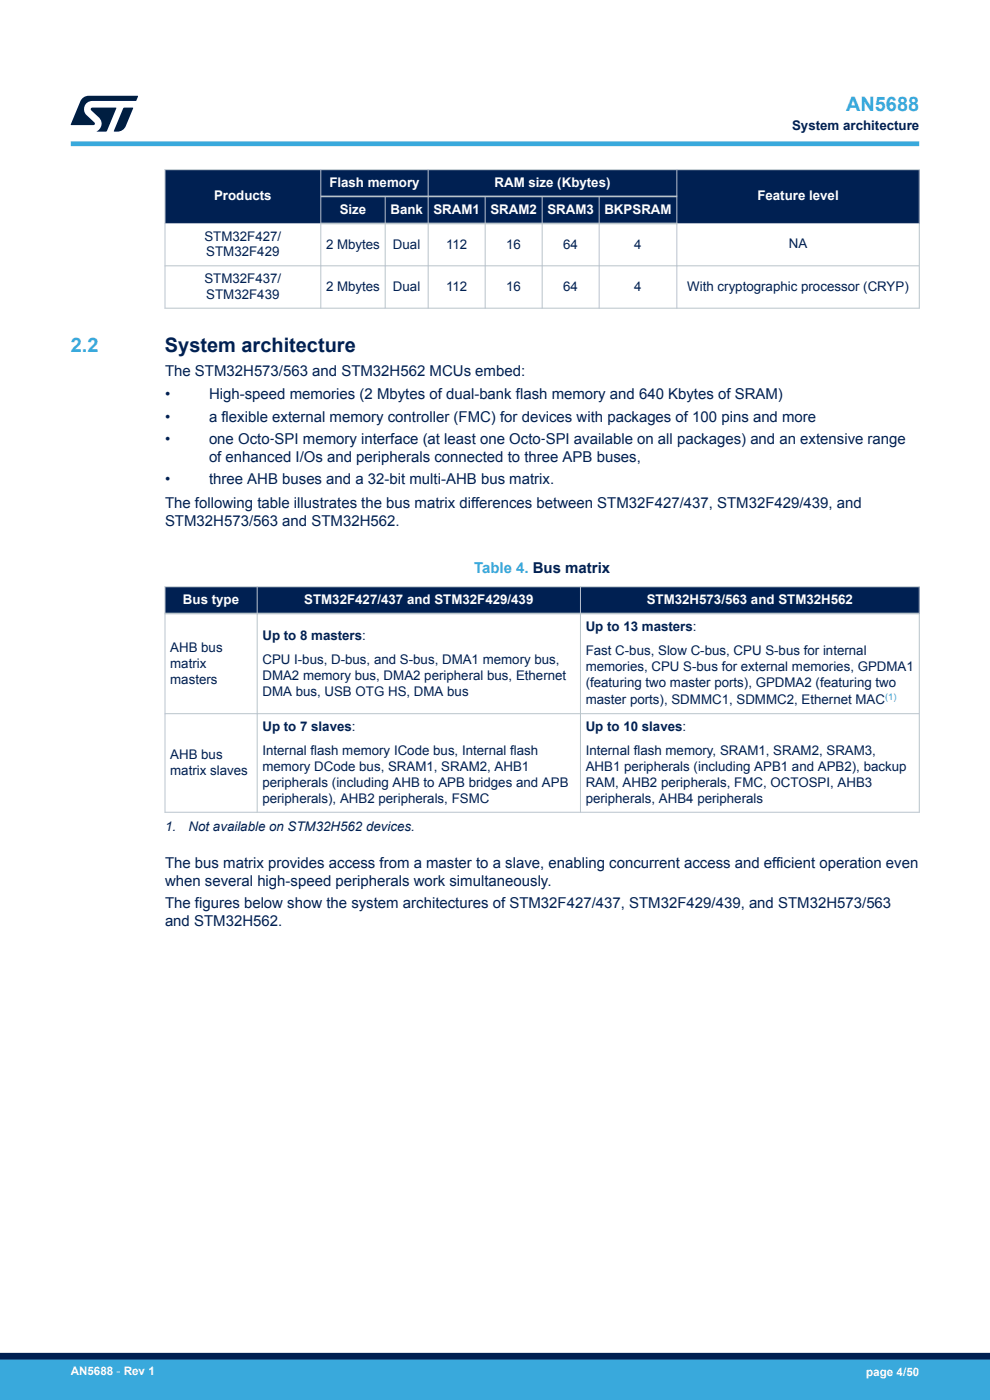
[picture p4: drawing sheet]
<svg xmlns="http://www.w3.org/2000/svg" width="210mm" height="297mm" viewBox="0 0 210 297" stroke-linecap="round" stroke-linejoin="round" font-family="sans-serif">
<defs><g id="words">
<g font-size="4.2" fill="#39a9dc">
<text x="179.5" y="23.5">AN5688</text>
<text x="15" y="74.6">2.2</text>
</g>
<text font-size="4.2" fill="#002052" x="35" y="74.6">System architecture</text>
<g font-size="3.2" fill="#002052">
<text x="35" y="79.7">The STM32H573/563 and STM32H562 MCUs embed:</text>
<text x="35" y="84.7">•</text>
<text x="35" y="89.5">•</text>
<text x="44.3" y="84.7">High-speed memories (2 Mbytes of dual-bank flash memory and 640 Kbytes of SRAM)</text>
<text x="44.3" y="89.5">a flexible external memory controller (FMC) for devices with packages of 100 pins and more</text>
<text x="35" y="94.2">•</text>
<text x="44.3" y="94.2">one Octo‑SPI memory interface (at least one Octo‑SPI available on all packages) and an extensive range</text>
<text x="44.3" y="98">of enhanced I/Os and peripherals connected to three APB buses,</text>
<text x="35" y="102.8">•</text>
<text x="35" y="107.8">The following table illustrates the bus matrix differences between STM32F427/437, STM32F429/439, and</text>
<text x="44.3" y="102.8">three AHB buses and a 32-bit multi-AHB bus matrix.</text>
<text x="35" y="111.6">STM32H573/563 and STM32H562.</text>
<text x="35" y="184.1">The bus matrix provides access from a master to a slave, enabling concurrent access and efficient operation even</text>
<text x="35" y="187.9">when several high-speed peripherals work simultaneously.</text>
<text x="35" y="192.7">The figures below show the system architectures of STM32F427/437, STM32F429/439, and STM32H573/563</text>
<text x="35" y="196.5">and STM32H562.</text>
</g>
<text font-size="3.2" fill="#39a9dc" x="100.6" y="121.5">Table 4. Bus matrix</text>
<g font-size="2.8" fill="#002052">
<text x="168" y="27.5">System architecture</text>
<text x="43.4" y="51">STM32F427/</text>
<text x="69.2" y="52.7">2 Mbytes</text>
<text x="83.4" y="52.7">Dual</text>
<text x="94.6" y="52.7">112</text>
<text x="107.4" y="52.7">16</text>
<text x="119.5" y="52.7">64</text>
<text x="134.6" y="52.7">4</text>
<text x="167.3" y="52.7">NA</text>
<text x="43.8" y="54.4">STM32F429</text>
<text x="43.4" y="60">STM32F437/</text>
<text x="43.8" y="63.4">STM32F439</text>
<text x="69.2" y="61.7">2 Mbytes</text>
<text x="83.4" y="61.7">Dual</text>
<text x="94.6" y="61.7">112</text>
<text x="107.4" y="61.7">16</text>
<text x="119.5" y="61.7">64</text>
<text x="134.6" y="61.7">4</text>
<text x="145.8" y="61.7">With cryptographic processor (CRYP)</text>
<text x="55.7" y="135.7">Up to 8 masters:</text>
<text x="124.2" y="133.8">Up to 13 masters:</text>
<text x="36.1" y="138.2">AHB bus</text>
<text x="36.1" y="141.6">matrix</text>
<text x="55.7" y="140.8">CPU I-bus, D-bus, and S-bus, DMA1 memory bus,</text>
<text x="124.2" y="139">Fast C-bus, Slow C-bus, CPU S-bus for internal</text>
<text x="124.2" y="142.4">memories, CPU S-bus for external memories, GPDMA1</text>
<text x="36.1" y="145">masters</text>
<text x="55.7" y="144.2">DMA2 memory bus, DMA2 peripheral bus, Ethernet</text>
<text x="55.7" y="147.6">DMA bus, USB OTG HS, DMA bus</text>
<text x="124.2" y="145.8">(featuring two master ports), GPDMA2 (featuring two</text>
<text x="124.2" y="149.4">master ports), SDMMC1, SDMMC2, Ethernet MAC</text>
<text x="55.7" y="155">Up to 7 slaves:</text>
<text x="124.2" y="155">Up to 10 slaves:</text>
<text x="36.1" y="161">AHB bus</text>
<text x="55.7" y="160.2">Internal flash memory ICode bus, Internal flash</text>
<text x="124.2" y="160.2">Internal flash memory, SRAM1, SRAM2, SRAM3,</text>
<text x="36.1" y="164.4">matrix slaves</text>
<text x="55.7" y="163.6">memory DCode bus, SRAM1, SRAM2, AHB1</text>
<text x="55.7" y="166.9">peripherals (including AHB to APB bridges and APB</text>
<text x="124.2" y="163.6">AHB1 peripherals (including APB1 and APB2), backup</text>
<text x="124.2" y="166.9">RAM, AHB2 peripherals, FMC, OCTOSPI, AHB3</text>
<text x="55.7" y="170.3">peripherals), AHB2 peripherals, FSMC</text>
<text x="124.2" y="170.3">peripherals, AHB4 peripherals</text>
<text x="35" y="176.4">1.</text>
<text x="40" y="176.4">Not available on STM32H562 devices.</text>
</g>
<g font-size="2.8" fill="#fff">
<text x="69.9" y="39.6">Flash memory</text>
<text x="104.9" y="39.6">RAM size (Kbytes)</text>
<text x="45.4" y="42.5">Products</text>
<text x="72.1" y="45.4">Size</text>
<text x="82.8" y="45.4">Bank</text>
<text x="91.9" y="45.4">SRAM1</text>
<text x="104" y="45.4">SRAM2</text>
<text x="116.1" y="45.4">SRAM3</text>
<text x="128.2" y="45.4">BKPSRAM</text>
<text x="160.7" y="42.5">Feature level</text>
<text x="38.8" y="128.1">Bus type</text>
<text x="64.5" y="128.1">STM32F427/437 and STM32F429/439</text>
<text x="137.2" y="128.1">STM32H573/563 and STM32H562</text>
</g>
<g font-size="2.5" fill="#fff">
<text x="15" y="291.6">AN5688 - Rev 1</text>
<text x="183.7" y="291.9">page 4/50</text>
</g>
<text font-size="2" fill="#39a9dc" x="187.7" y="148.5">(1)</text>
</g></defs>
<g fill="#002052">
<path d="M35 36h160v11.4h-160z" fill-rule="evenodd"/>
<path d="M35 36h160v5.7h-160z" fill-rule="evenodd"/>
<path d="M35.1 36.1h32.8v11.2h-32.8z" fill-rule="evenodd"/>
<path d="M143.7 36.1h51.2v11.2h-51.2z" fill-rule="evenodd"/>
<path d="M68.2 41.8h13.4v5.4h-13.4z" fill-rule="evenodd"/>
<path d="M81.8 41.8h8.9v5.4h-8.9z" fill-rule="evenodd"/>
<path d="M90.9 41.8h11.9v5.4h-11.9z" fill-rule="evenodd"/>
<path d="M103 41.8h11.9v5.4h-11.9z" fill-rule="evenodd"/>
<path d="M115.1 41.8h11.9v5.4h-11.9z" fill-rule="evenodd"/>
<path d="M127.2 41.8h16.3v5.4h-16.3z" fill-rule="evenodd"/>
</g>
<g fill="none" stroke="#b9c4ca" stroke-width=".21">
<path d="M34.9 36h160.2M35 35.9v29.6M68 35.9v29.6M90.8 35.9v29.6M143.6 35.9v29.6M195 35.9v29.6M34.9 47.4h33.3M34.9 56.4h160.2M81.7 41.7v23.8M102.9 41.7v23.8M115 41.7v23.8M127.1 41.7v23.8"/>
<path d="M143.6 47.4h51.5M34.9 65.4h160.2"/>
</g>
<path d="M68 41.7h75.7M68 47.4h75.7" fill="none" stroke="#b9c4ca" stroke-width=".35"/>
<g fill="#002052">
<path d="M35 124.5h160v5.7h-160z" fill-rule="evenodd"/>
<path d="M35 124.5h160v5.7h-160z" fill-rule="evenodd"/>
</g>
<path d="M34.9 124.5h160.2M35 124.4v48M54.6 124.4v48M123.1 124.4v48M195 124.4v48M34.9 151.4h160.2M34.9 172.3h160.2" fill="none" stroke="#b9c4ca" stroke-width=".21"/>
<path d="M34.9 130.2h160.2" fill="none" stroke="#b9c4ca" stroke-width=".35"/>
<path d="M15 30.5h180" fill="none" stroke="#39a9dc" stroke-width="1"/>
<g fill="#001e41">
<path d="M17.6 20.8l1.2-.5 10.5 .1-.5 1h-9.2a1.74 1.74 0 0 0-1.6 1 1.74 1.74 0 0 0 .3 2l1.7 1.6 .1 .2-.1 .3h-5l2.1-5z"/>
<path d="M26.2 22.9h2.1l-1.6 3.9a1.92 1.92 0 0 1-1.8 1.1h-.7l-.1-.1z"/>
<path d="M19.4 22.9l5.2-.1 .1 .1-2.1 5h-2.1a1.85 1.85 0 0 0 .5-2.9l-1.6-1.6-.2-.2z"/>
</g>
<g fill="#39a9dc">
<path d="M0 288.4h210v8.6h-210z" fill-rule="evenodd"/>
<path d="M-.1 288.4h210.2v4.4h-210.2z" fill-rule="evenodd"/>
</g>
<path d="M0 287.7h210" fill="none" stroke="#002052" stroke-width="1.4"/>
<use href="#words"/>
</svg>
